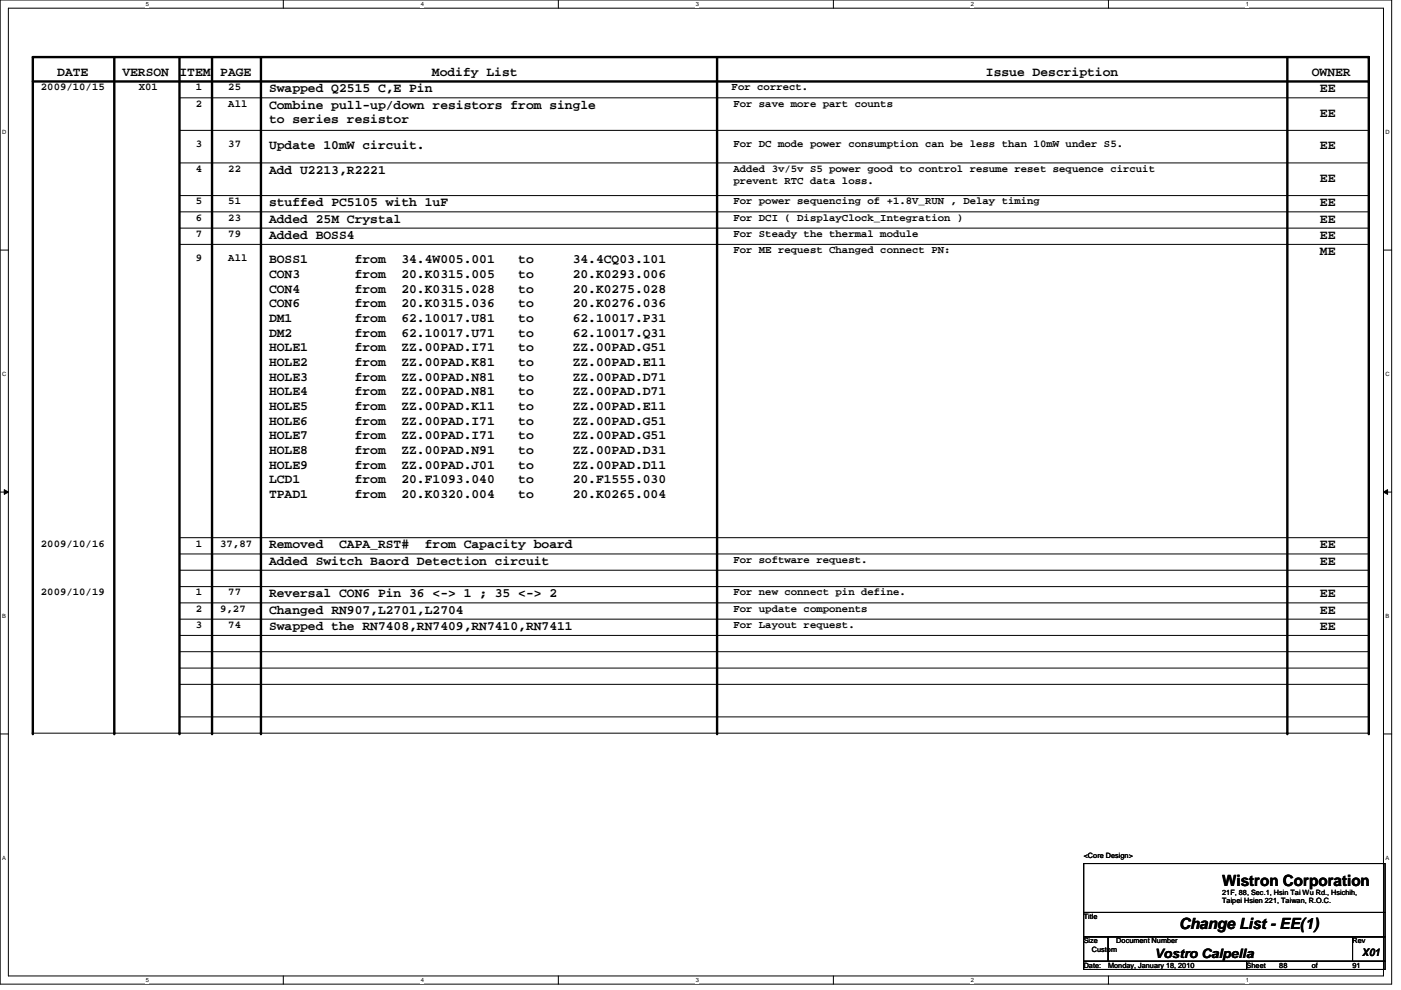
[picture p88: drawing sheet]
<svg xmlns="http://www.w3.org/2000/svg" width="297mm" height="210mm" viewBox="0 0 297 210" stroke-linecap="round" stroke-linejoin="round" font-family="sans-serif">
<defs><g id="words">
<g font-size="3.3">
<text x="259.1" y="187.9">Wistron Corporation</text>
<text x="250" y="197">Change List - EE(1)</text>
</g>
<g font-size="2.8">
<text x="12.1" y="16.1">DATE</text>
<text x="25.9" y="16.1">VERSON</text>
<text x="38.1" y="16.1">ITEM</text>
<text x="46.7" y="16.1">PAGE</text>
<text x="91.6" y="16.1">Modify List</text>
<text x="209" y="16.1">Issue Description</text>
<text x="278.1" y="16.1">OWNER</text>
<text x="57" y="19.6">Swapped Q2515 C,E Pin</text>
<text x="57" y="23">Combine pull-up/down resistors from single</text>
<text x="279.9" y="19.6">EE</text>
<text x="57" y="26.1">to series resistor</text>
<text x="279.9" y="24.7">EE</text>
<text x="57" y="31.7">Update 10mW circuit.</text>
<text x="279.9" y="31.7">EE</text>
<text x="57" y="36.8">Add U2213,R2221</text>
<text x="279.9" y="38.6">EE</text>
<text x="57" y="43.8">stuffed PC5105 with 1uF</text>
<text x="57" y="47.2">Added 25M Crystal</text>
<text x="279.9" y="43.8">EE</text>
<text x="279.9" y="47.2">EE</text>
<text x="57" y="50.7">Added BOSS4</text>
<text x="279.9" y="50.7">EE</text>
<text x="57" y="55.8">BOSS1</text>
<text x="57" y="58.9">CON3</text>
<text x="75.2" y="55.8">from</text>
<text x="75.2" y="58.9">from</text>
<text x="85.1" y="55.8">34.4W005.001</text>
<text x="85.1" y="58.9">20.K0315.005</text>
<text x="109.9" y="55.8">to</text>
<text x="109.9" y="58.9">to</text>
<text x="121.4" y="55.8">34.4CQ03.101</text>
<text x="121.4" y="58.9">20.K0293.006</text>
<text x="279.9" y="54.1">ME</text>
<text x="57" y="62.1">CON4</text>
<text x="57" y="65.2">CON6</text>
<text x="75.2" y="62.1">from</text>
<text x="75.2" y="65.2">from</text>
<text x="85.1" y="62.1">20.K0315.028</text>
<text x="85.1" y="65.2">20.K0315.036</text>
<text x="109.9" y="62.1">to</text>
<text x="109.9" y="65.2">to</text>
<text x="121.4" y="62.1">20.K0275.028</text>
<text x="121.4" y="65.2">20.K0276.036</text>
<text x="57" y="68.3">DM1</text>
<text x="57" y="71.4">DM2</text>
<text x="75.2" y="68.3">from</text>
<text x="75.2" y="71.4">from</text>
<text x="85.1" y="68.3">62.10017.U81</text>
<text x="85.1" y="71.4">62.10017.U71</text>
<text x="109.9" y="68.3">to</text>
<text x="109.9" y="71.4">to</text>
<text x="121.4" y="68.3">62.10017.P31</text>
<text x="121.4" y="71.4">62.10017.Q31</text>
<text x="57" y="74.5">HOLE1</text>
<text x="57" y="77.6">HOLE2</text>
<text x="75.2" y="74.5">from</text>
<text x="75.2" y="77.6">from</text>
<text x="85.1" y="74.5">ZZ.00PAD.I71</text>
<text x="85.1" y="77.6">ZZ.00PAD.K81</text>
<text x="109.9" y="74.5">to</text>
<text x="109.9" y="77.6">to</text>
<text x="121.4" y="74.5">ZZ.00PAD.G51</text>
<text x="121.4" y="77.6">ZZ.00PAD.E11</text>
<text x="57" y="80.7">HOLE3</text>
<text x="57" y="83.8">HOLE4</text>
<text x="75.2" y="80.7">from</text>
<text x="75.2" y="83.8">from</text>
<text x="85.1" y="80.7">ZZ.00PAD.N81</text>
<text x="85.1" y="83.8">ZZ.00PAD.N81</text>
<text x="109.9" y="80.7">to</text>
<text x="109.9" y="83.8">to</text>
<text x="121.4" y="80.7">ZZ.00PAD.D71</text>
<text x="121.4" y="83.8">ZZ.00PAD.D71</text>
<text x="57" y="87">HOLE5</text>
<text x="75.2" y="87">from</text>
<text x="85.1" y="87">ZZ.00PAD.K11</text>
<text x="109.9" y="87">to</text>
<text x="121.4" y="87">ZZ.00PAD.E11</text>
<text x="57" y="90.1">HOLE6</text>
<text x="57" y="93.2">HOLE7</text>
<text x="75.2" y="90.1">from</text>
<text x="75.2" y="93.2">from</text>
<text x="85.1" y="90.1">ZZ.00PAD.I71</text>
<text x="85.1" y="93.2">ZZ.00PAD.I71</text>
<text x="109.9" y="90.1">to</text>
<text x="109.9" y="93.2">to</text>
<text x="121.4" y="90.1">ZZ.00PAD.G51</text>
<text x="121.4" y="93.2">ZZ.00PAD.G51</text>
<text x="57" y="96.3">HOLE8</text>
<text x="57" y="99.4">HOLE9</text>
<text x="75.2" y="96.3">from</text>
<text x="75.2" y="99.4">from</text>
<text x="85.1" y="96.3">ZZ.00PAD.N91</text>
<text x="85.1" y="99.4">ZZ.00PAD.J01</text>
<text x="109.9" y="96.3">to</text>
<text x="109.9" y="99.4">to</text>
<text x="121.4" y="96.3">ZZ.00PAD.D31</text>
<text x="121.4" y="99.4">ZZ.00PAD.D11</text>
<text x="57" y="102.5">LCD1</text>
<text x="57" y="105.6">TPAD1</text>
<text x="75.2" y="102.5">from</text>
<text x="75.2" y="105.6">from</text>
<text x="85.1" y="102.5">20.F1093.040</text>
<text x="85.1" y="105.6">20.K0320.004</text>
<text x="109.9" y="102.5">to</text>
<text x="109.9" y="105.6">to</text>
<text x="121.4" y="102.5">20.F1555.030</text>
<text x="121.4" y="105.6">20.K0265.004</text>
<text x="57" y="116.3">Removed</text>
<text x="57" y="119.7">Added Switch Baord Detection circuit</text>
<text x="71.9" y="116.3">CAPA_RST#</text>
<text x="90.1" y="116.3">from Capacity board</text>
<text x="279.9" y="116.3">EE</text>
<text x="279.9" y="119.7">EE</text>
<text x="57" y="126.7">Reversal CON6 Pin 36 &lt;-&gt; 1 ; 35 &lt;-&gt; 2</text>
<text x="57" y="130.1">Changed RN907,L2701,L2704</text>
<text x="279.9" y="126.7">EE</text>
<text x="279.9" y="130.1">EE</text>
<text x="57" y="133.6">Swapped the RN7408,RN7409,RN7410,RN7411</text>
<text x="279.9" y="133.6">EE</text>
<text x="244.8" y="203.1">Vostro Calpella</text>
</g>
<g font-size="2.2">
<text x="8.7" y="19.2">2009/10/15</text>
<text x="29.4" y="19.2">X01</text>
<text x="41.5" y="19.2">1</text>
<text x="41.5" y="22.6">2</text>
<text x="48.4" y="22.6">All</text>
<text x="48.4" y="19.2">25</text>
<text x="155.1" y="19.2">For correct.</text>
<text x="155.5" y="22.6">For save more part counts</text>
<text x="41.5" y="31.3">3</text>
<text x="48.4" y="31.3">37</text>
<text x="155.5" y="31.3">For DC mode power consumption can be less than 10mW under S5.</text>
<text x="41.5" y="36.4">4</text>
<text x="48.4" y="36.4">22</text>
<text x="155.5" y="36.4">Added 3v/5v S5 power good to control resume reset sequence circuit</text>
<text x="155.5" y="39">prevent RTC data loss.</text>
<text x="41.5" y="46.8">6</text>
<text x="41.5" y="43.3">5</text>
<text x="48.4" y="43.3">51</text>
<text x="48.4" y="46.8">23</text>
<text x="155.5" y="46.8">For DCI ( DisplayClock_Integration )</text>
<text x="155.5" y="43.3">For power sequencing of +1.8V_RUN , Delay timing</text>
<text x="41.5" y="50.2">7</text>
<text x="48.4" y="50.2">79</text>
<text x="155.5" y="50.2">For Steady the thermal module</text>
<text x="155.5" y="53.7">For ME request Changed connect PN:</text>
<text x="41.5" y="55.4">9</text>
<text x="48.4" y="55.4">All</text>
<text x="8.7" y="115.9">2009/10/16</text>
<text x="41.5" y="115.9">1</text>
<text x="46.7" y="115.9">37,87</text>
<text x="155.5" y="119.3">For software request.</text>
<text x="8.7" y="126.3">2009/10/19</text>
<text x="41.5" y="126.3">1</text>
<text x="41.5" y="129.7">2</text>
<text x="46.7" y="129.7">9,27</text>
<text x="48.4" y="126.3">77</text>
<text x="155.5" y="126.3">For new connect pin define.</text>
<text x="155.5" y="129.7">For update components</text>
<text x="41.5" y="133.2">3</text>
<text x="48.4" y="133.2">74</text>
<text x="155.5" y="133.2">For Layout request.</text>
<text x="288.8" y="202.8">X01</text>
</g>
<g font-size="1.5">
<text x="229.8" y="181.9">&lt;Core Design&gt;</text>
<text x="259.1" y="189.7">21F, 88, Sec.1, Hsin Tai Wu Rd., Hsichih,</text>
<text x="259.1" y="191.5">Taipei Hsien 221, Taiwan, R.O.C.</text>
<text x="229.8" y="194.9">Title</text>
<text x="229.8" y="200">Size</text>
<text x="231.5" y="201.8">Custom</text>
<text x="236.7" y="200">Document Number</text>
<text x="286.8" y="200">Rev</text>
<text x="229.8" y="205.2">Date:</text>
<text x="234.9" y="205.2">Monday, January 18, 2010</text>
<text x="264.3" y="205.2">Sheet</text>
<text x="271.2" y="205.2">88</text>
<text x="278.1" y="205.2">of</text>
<text x="286.8" y="205.2">91</text>
</g>
<g font-size="1.2">
<text x="30.9" y="1.3">5</text>
<text x="89.2" y="1.3">4</text>
<text x="147.5" y="1.3">3</text>
<text x="205.8" y="1.3">2</text>
<text x="264.2" y="1.3">1</text>
<text x=".5" y="28.5">D</text>
<text x="293.8" y="28.5">D</text>
<text x=".5" y="79.8">C</text>
<text x="293.8" y="79.8">C</text>
<text x=".5" y="131.1">B</text>
<text x="293.8" y="131.1">B</text>
<text x=".5" y="182.4">A</text>
<text x="293.8" y="182.4">A</text>
<text x="30.9" y="208.2">5</text>
<text x="89.2" y="208.2">4</text>
<text x="147.5" y="208.2">3</text>
<text x="205.8" y="208.2">2</text>
<text x="264.2" y="208.2">1</text>
</g>
</g></defs>
<path d="M0 0h295.1v208.7h-295.1zM1.8 1.7h291.5v205.2h-291.5z" fill="none" stroke="#000" stroke-width=".21"/>
<g fill="#fff">
<path d="M30.9 .2h.7v1.4h-.7z"/>
<path d="M30.9 207.1h.7v1.4h-.7z"/>
</g>
<path d="M60.1 0v1.7M60.1 206.9v1.8" fill="none" stroke="#000" stroke-width=".21"/>
<g fill="#fff">
<path d="M89.2 .2h.7v1.4h-.7z"/>
<path d="M89.2 207.1h.7v1.4h-.7z"/>
</g>
<path d="M118.4 0v1.7M118.4 206.9v1.8" fill="none" stroke="#000" stroke-width=".21"/>
<g fill="#fff">
<path d="M147.5 .2h.7v1.4h-.7z"/>
<path d="M147.5 207.1h.7v1.4h-.7z"/>
</g>
<path d="M176.7 0v1.7M176.7 206.9v1.8" fill="none" stroke="#000" stroke-width=".21"/>
<g fill="#fff">
<path d="M205.8 .2h.7v1.4h-.7z"/>
<path d="M205.8 207.1h.7v1.4h-.7z"/>
</g>
<path d="M235 0v1.7M235 206.9v1.8" fill="none" stroke="#000" stroke-width=".21"/>
<g fill="#fff">
<path d="M264.2 .2h.6v1.4h-.6z"/>
<path d="M264.2 207.1h.6v1.4h-.6z"/>
<path d="M.5 27.4h.8v1.3h-.8z"/>
<path d="M293.8 27.4h.8v1.3h-.8z"/>
<path d="M.5 78.7h.8v1.3h-.8z"/>
<path d="M293.8 78.7h.8v1.3h-.8z"/>
</g>
<path d="M0 53h1.8M293.3 53h1.8" fill="none" stroke="#000" stroke-width=".21"/>
<g fill="#fff">
<path d="M.5 130h.8v1.3h-.8z"/>
<path d="M293.8 130h.8v1.3h-.8z"/>
</g>
<path d="M0 104.3h1.8M.9 103.8l.9 .5-.9 .5zM293.3 104.3l.9-.5v1zM293.3 104.3h1.8" fill="none" stroke="#000" stroke-width=".21"/>
<path d="M.9 103.8l.9 .5-.9 .5zM293.3 104.3l.9-.5v1z" fill="#000"/>
<g fill="#fff">
<path d="M.5 181.3h.8v1.3h-.8z"/>
<path d="M293.8 181.3h.8v1.3h-.8z"/>
</g>
<g fill="none" stroke="#000" stroke-width=".21">
<path d="M38.1 20.7h252.1M38.1 27.6h252.1M38.1 34.5h252.1M290.2 20.7h.1M290.2 27.6h.1M290.2 34.5h.1M38.1 41.5h252.1M38.1 44.9h252.1M38.1 48.4h252.1M38.1 51.8h252.1M290.2 41.5h.1M290.2 44.9h.1"/>
<path d="M290.2 48.4h.1M290.2 51.8h.1M38.1 114h252.1M38.1 117.5h252.1M290.2 114h.1M290.2 117.5h.1M38.1 120.9h252.1M38.1 124.4h252.1M38.1 131.3h252.1M38.1 138.2h252.1M38.1 134.7h252.1M38.1 127.8h252.1"/>
<path d="M290.2 120.9h.1M290.2 124.4h.1M290.2 131.3h.1M290.2 138.2h.1M290.2 134.7h.1M290.2 127.8h.1M0 155.6h1.8M7 155.4h283.2M38.1 152h252.1M38.1 141.6h252.1M38.1 145.1h252.1M290.2 152h.1"/>
<path d="M290.2 141.6h.1M290.2 145.1h.1M290.2 155.4h.1M293.3 155.6h1.8M229.8 183.1h63.9v10.4h-63.9zM229.8 193.5h63.9v5.1h-63.9zM229.8 198.6h5.1v5.2h-5.1zM234.9 198.6h51.9v5.2h-51.9zM286.8 198.6h6.9v5.2h-6.9zM229.8 203.8h34.5v1.7h-34.5zM264.3 203.8h29.4v1.7h-29.4z"/>
</g>
<path d="M7 17.3h283.2M24.2 12.1v143.3M38.1 12.1v143.3M45 12.1v143.3M55.3 12.1v143.3M152 12.1v143.3M272.9 12.1v143.3M7 155.4v-143.3h283.2v143.3" fill="none" stroke="#000" stroke-width=".51"/>
<g fill="#000">
<circle cx="290.2" cy="12.1" r=".25"/>
<circle cx="290.2" cy="17.3" r=".25"/>
<circle cx="7" cy="155.4" r=".25"/>
<circle cx="24.2" cy="155.4" r=".25"/>
<circle cx="38.1" cy="155.4" r=".25"/>
<circle cx="45" cy="155.4" r=".25"/>
<circle cx="55.3" cy="155.4" r=".25"/>
<circle cx="152" cy="155.4" r=".25"/>
<circle cx="272.9" cy="155.4" r=".25"/>
<circle cx="290.2" cy="155.4" r=".25"/>
</g>
<use href="#words"/>
</svg>
